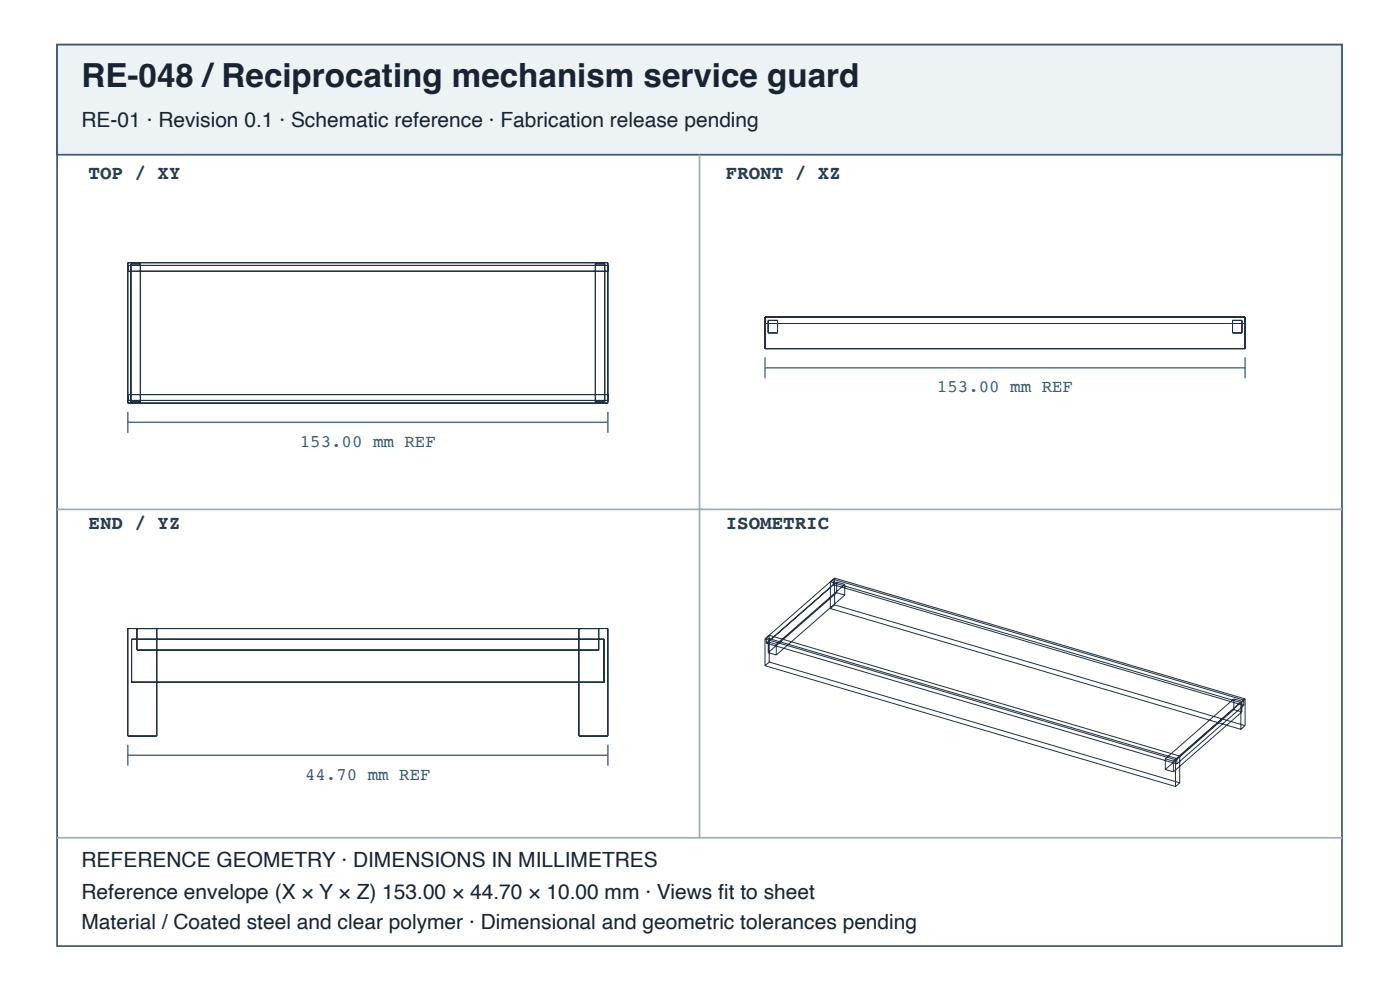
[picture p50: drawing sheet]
<svg xmlns="http://www.w3.org/2000/svg" width="297mm" height="210mm" viewBox="0 0 297 210" stroke-linecap="round" stroke-linejoin="round" font-family="sans-serif">
<defs><g id="words">
<text font-size="7" fill="#182431" x="17.3" y="18.4">RE-048 /Reciprocating mechanism service guard</text>
<g font-size="4.4" fill="#182431">
<text x="17.3" y="26.9">RE-01 · Revision 0.1 · Schematic reference · Fabrication release pending</text>
<text x="17.3" y="183.9">REFERENCE GEOMETRY · DIMENSIONS IN MILLIMETRES</text>
<text x="17.3" y="190.6">Reference envelope (X × Y × Z) 153.00 × 44.70 × 10.00 mm · Views fi t to sheet</text>
<text x="17.3" y="196.9">Material / Coated steel and clear polymer · Dimensional and geometric tolerances pending</text>
</g>
<g font-size="4.1" fill="#263d52">
<text x="18.8" y="38">TOP / XY</text>
<text x="154" y="38">FRONT / XZ</text>
<text x="18.8" y="112.1">END / YZ</text>
<text x="154" y="112.1">ISOMETRIC</text>
</g>
<g font-size="3.7" fill="#335b78">
<text x="198.8" y="83.2">153.00 mm REF</text>
<text x="63.6" y="94.7">153.00 mm REF</text>
<text x="64.7" y="165.3">44.70 mm REF</text>
</g>
</g></defs>
<path d="M12.1 9.5h272.6v191.1h-272.6z" fill="none" stroke="#405a70" stroke-width=".37"/>
<path d="M12.1 9.5h272.6v23.3h-272.6z" fill="#edf2f5"/>
<path d="M12.1 9.5h272.6v23.3h-272.6z" fill="none" stroke="#405a70" stroke-width=".37"/>
<path d="M148.4 32.8v144.8M12.1 108h272.6M12.1 177.6h272.6" fill="none" stroke="#9daebc" stroke-width=".37"/>
<g fill="none" stroke="#203246" stroke-width=".21">
<path d="M27.1 55.7h101.9v29.8h-101.9zM27.1 56.3h101.9M27.1 57.5h101.9M27.8 55.9h2v29.3h-2zM126.3 55.9h2v29.3h-2zM162.3 67.3h101.8v6.6h-101.8zM162.3 68.6h101.8M163 67.9h2v2.7h-2zM261.5 67.9h2v2.7h-2zM27.1 84.9h101.9M27.1 83.7h101.9M27.9 135.5h100.3v9.2h-100.3z"/>
<path d="M29 133.3v4.5h98v-4.5M33.3 133.3v22.7h-6.2v-22.7h101.9v22.7h-6.2v-22.7M162.3 135.5v5.6M162.3 135.5l87.1 25.6M162.6 136.4v-1.2l87.1 25.6v1.2M162.6 136.4l87.1 25.6M163 136.1v2.3M163 138.4l1.7 .5M163 136.1l1.7 .5M164.7 136.6v2.3M176.2 129v-5.7l87.1 25.7v5.6M176.2 129l87.1 25.6"/>
<path d="M176.8 123.9v-1.1l87.1 25.6v1.2M176.8 123.9l-14.2 12.5M176.8 123.9l87.1 25.7M177.1 122.6l-14.8 12.9M177.1 128.2l-.9 .8M177.1 122.6v5.6M177.1 128.2l87 25.6M177.1 122.6l87 25.6M177.5 123.4l-14.5 12.7M177.5 123.4v2.3M177.5 125.7l-14.5 12.7M177.5 125.7l1.7 .5"/>
<path d="M177.5 123.4l1.7 .5M179.2 123.9l-14.5 12.7M179.2 123.9v2.3M179.2 126.2l-14.5 12.7M162.3 141.1l87.1 25.6M163.2 140.4v-5.7l87.1 25.6v5.7M163.2 140.4l-.9 .7M163.2 140.4l87.1 25.6M261.8 148.2l-14.6 12.7M261.8 148.2v2.2M261.8 150.4l-14.6 12.7M261.8 150.4l1.7 .5"/>
<path d="M261.8 148.2l1.7 .5M263.5 148.7l-14.6 12.7M263.5 148.7v2.2M263.5 150.9l-14.6 12.7M263.9 149.6l-14.2 12.4M264.1 148.2v5.6M264.1 148.2l-14.7 12.9M264.1 153.8l-.8 .8M247.2 160.9v2.2M247.2 163.1l1.7 .5M247.2 160.9l1.7 .5M248.9 161.4v2.2"/>
<path d="M249.4 161.1v5.6M250.3 166l-.9 .7"/>
</g>
<path d="M162.3 75.8v4.4M162.3 78h101.8M264.1 75.8v4.4M27.1 87.3v4.5M27.1 89.5h101.9M129 87.3v4.5M27.1 157.9v4.4M129 157.9v4.4M27.1 160.1h101.9" fill="none" stroke="#466b86" stroke-width=".3"/>
<use href="#words"/>
</svg>
